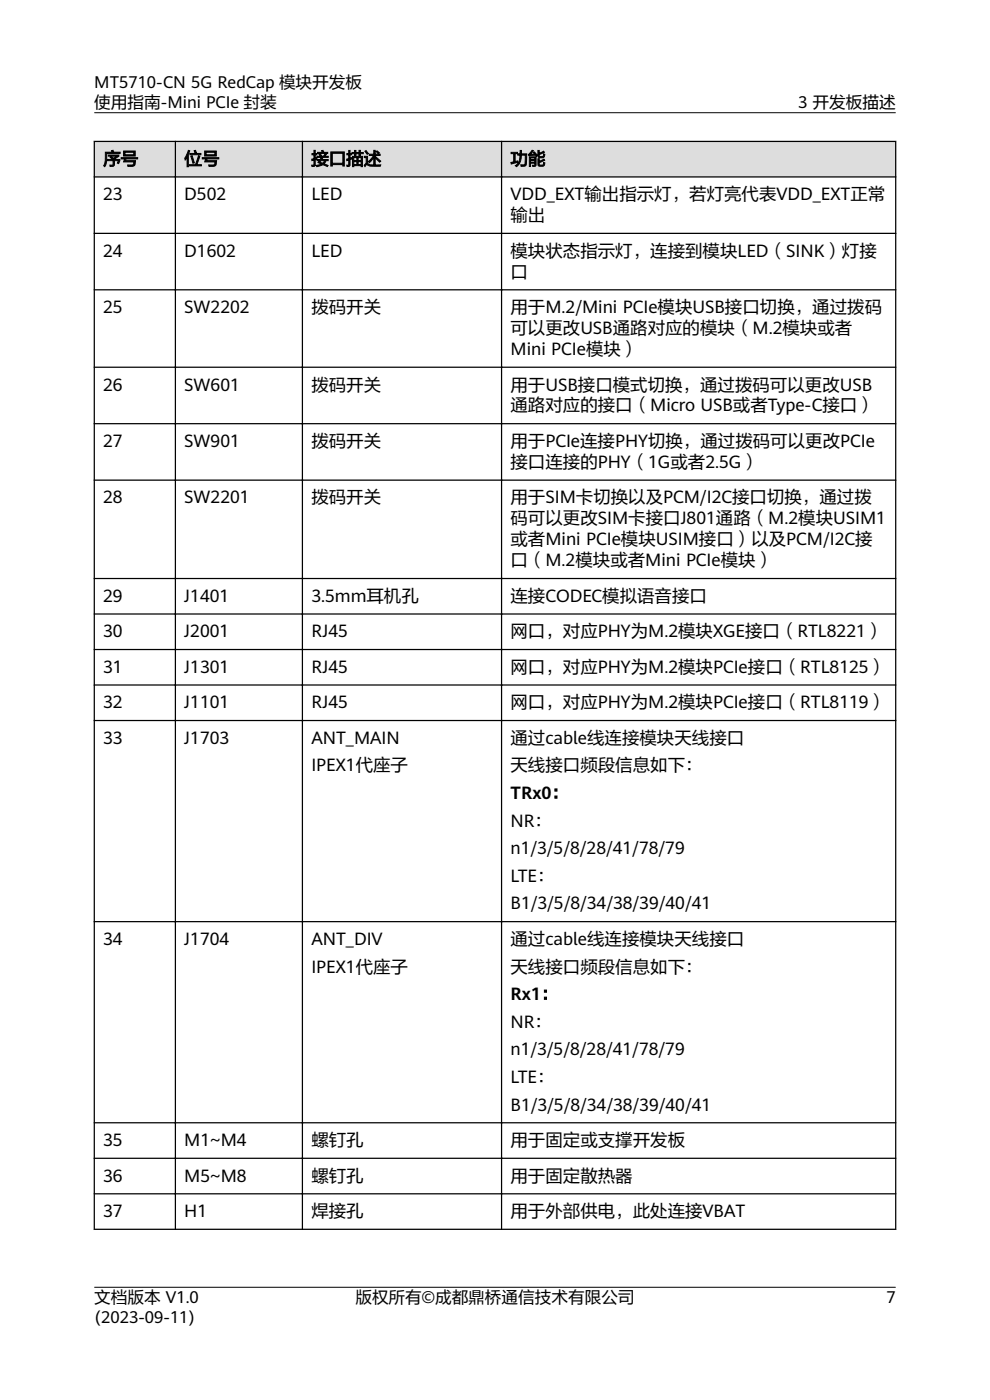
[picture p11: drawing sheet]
<svg xmlns="http://www.w3.org/2000/svg" width="210mm" height="297mm" viewBox="0 0 210 297" stroke-linecap="round" stroke-linejoin="round" font-family="sans-serif">
<defs><g id="words">
<g font-size="3.7">
<text x="21.9" y="34.9">序号</text>
<text x="39.1" y="34.9">位号</text>
<text x="66" y="34.9">接口描述</text>
<text x="108.3" y="34.9">功能</text>
<text x="21.9" y="42.5">23</text>
<text x="39.1" y="42.5">D502</text>
<text x="66" y="42.5">LED</text>
<text x="108.3" y="42.5">VDD_EXT输出指示灯，若灯亮代表VDD_EXT正常</text>
<text x="108.3" y="46.9">输出</text>
<text x="21.9" y="54.4">24</text>
<text x="39.1" y="54.4">D1602</text>
<text x="66" y="54.4">LED</text>
<text x="108.3" y="54.4">模块状态指示灯，连接到模块LED（SINK）灯接</text>
<text x="108.3" y="58.9">口</text>
<text x="21.9" y="66.4">25</text>
<text x="39.1" y="66.4">SW2202</text>
<text x="66" y="66.4">拨码开关</text>
<text x="108.3" y="66.4">用于M.2/Mini PCIe模块USB接口切换，通过拨码</text>
<text x="108.3" y="70.9">可以更改USB通路对应的模块（M.2模块或者</text>
<text x="108.3" y="75.3">Mini PCIe模块）</text>
<text x="21.9" y="82.8">26</text>
<text x="39.1" y="82.8">SW601</text>
<text x="66" y="82.8">拨码开关</text>
<text x="108.3" y="82.8">用于USB接口模式切换，通过拨码可以更改USB</text>
<text x="108.3" y="87.3">通路对应的接口（Micro USB或者Type-C接口）</text>
<text x="21.9" y="94.8">27</text>
<text x="39.1" y="94.8">SW901</text>
<text x="66" y="94.8">拨码开关</text>
<text x="108.3" y="94.8">用于PCIe连接PHY切换，通过拨码可以更改PCIe</text>
<text x="108.3" y="99.3">接口连接的PHY（1G或者2.5G）</text>
<text x="21.9" y="106.8">28</text>
<text x="39.1" y="106.8">SW2201</text>
<text x="66" y="106.8">拨码开关</text>
<text x="108.3" y="106.8">用于SIM卡切换以及PCM/I2C接口切换，通过拨</text>
<text x="108.3" y="111.2">码可以更改SIM卡接口J801通路（M.2模块USIM1</text>
<text x="108.3" y="115.7">或者Mini PCIe模块USIM接口）以及PCM/I2C接</text>
<text x="108.3" y="120.1">口（M.2模块或者Mini PCIe模块）</text>
<text x="21.9" y="127.7">29</text>
<text x="39.1" y="127.7">J1401</text>
<text x="66" y="127.7">3.5mm耳机孔</text>
<text x="108.3" y="127.7">连接CODEC模拟语音接口</text>
<text x="21.9" y="135.2">30</text>
<text x="39.1" y="135.2">J2001</text>
<text x="66" y="135.2">RJ45</text>
<text x="108.3" y="135.2">网口，对应PHY为M.2模块XGE接口（RTL8221）</text>
<text x="21.9" y="142.7">31</text>
<text x="39.1" y="142.7">J1301</text>
<text x="66" y="142.7">RJ45</text>
<text x="108.3" y="142.7">网口，对应PHY为M.2模块PCIe接口（RTL8125）</text>
<text x="21.9" y="150.3">32</text>
<text x="39.1" y="150.3">J1101</text>
<text x="66" y="150.3">RJ45</text>
<text x="108.3" y="150.3">网口，对应PHY为M.2模块PCIe接口（RTL8119）</text>
<text x="21.9" y="157.8">33</text>
<text x="39.1" y="157.8">J1703</text>
<text x="66" y="157.8">ANT_MAIN</text>
<text x="108.3" y="157.8">通过cable线连接模块天线接口</text>
<text x="66" y="163.6">IPEX1代座子</text>
<text x="108.3" y="163.6">天线接口频段信息如下：</text>
<text x="108.3" y="169.5">TRx0：</text>
<text x="108.3" y="175.4">NR：</text>
<text x="108.3" y="181.2">n1/3/5/8/28/41/78/79</text>
<text x="108.3" y="187.1">LTE：</text>
<text x="108.3" y="192.9">B1/3/5/8/34/38/39/40/41</text>
<text x="21.9" y="200.5">34</text>
<text x="39.1" y="200.5">J1704</text>
<text x="66" y="200.5">ANT_DIV</text>
<text x="108.3" y="200.5">通过cable线连接模块天线接口</text>
<text x="66" y="206.3">IPEX1代座子</text>
<text x="108.3" y="206.3">天线接口频段信息如下：</text>
<text x="108.3" y="212.2">Rx1：</text>
<text x="108.3" y="218">NR：</text>
<text x="108.3" y="223.9">n1/3/5/8/28/41/78/79</text>
<text x="108.3" y="229.7">LTE：</text>
<text x="108.3" y="235.6">B1/3/5/8/34/38/39/40/41</text>
<text x="21.9" y="243.1">35</text>
<text x="39.1" y="243.1">M1~M4</text>
<text x="66" y="243.1">螺钉孔</text>
<text x="108.3" y="243.1">用于固定或支撑开发板</text>
<text x="21.9" y="250.7">36</text>
<text x="39.1" y="250.7">M5~M8</text>
<text x="66" y="250.7">螺钉孔</text>
<text x="108.3" y="250.7">用于固定散热器</text>
<text x="21.9" y="258.2">37</text>
<text x="39.1" y="258.2">H1</text>
<text x="66" y="258.2">焊接孔</text>
<text x="108.3" y="258.2">用于外部供电，此处连接VBAT</text>
</g>
<g font-size="3.5">
<text x="20" y="22.8">使用指南-Mini PCIe 封装</text>
<text x="20" y="18.6">MT5710-CN 5G RedCap 模块开发板</text>
<text x="169.3" y="22.8">3 开发板描述</text>
<text x="20" y="276.4">文档版本 V1.0</text>
<text x="20" y="280.6">(2023-09-11)</text>
<text x="75.4" y="276.4">版权所有©成都鼎桥通信技术有限公司</text>
<text x="188" y="276.4">7</text>
</g>
</g></defs>
<g fill="#ddd">
<path d="M20 30h170v7.5h-170z" fill-rule="evenodd"/>
<path d="M20 30h170v7.5h-170z" fill-rule="evenodd"/>
</g>
<g fill="none" stroke="#000" stroke-width=".26">
<path d="M19.9 30h170.2M19.9 37.5h170.2M20 29.9v231M37.2 29.9v231M64.1 29.9v231M106.4 29.9v231M190 29.9v231M19.9 49.5h170.2M19.9 61.5h170.2M19.9 77.9h170.2M19.9 89.9h170.2M19.9 101.9h170.2"/>
<path d="M19.9 122.7h170.2M19.9 130.3h170.2M19.9 137.8h170.2M19.9 145.3h170.2M19.9 152.9h170.2M19.9 195.5h170.2M19.9 238.2h170.2M19.9 245.7h170.2M19.9 253.3h170.2M19.9 260.8h170.2"/>
</g>
<path d="M20 23.9h170M20 273.1h170" fill="none" stroke="#000" stroke-width=".21"/>
<use href="#words"/>
</svg>
